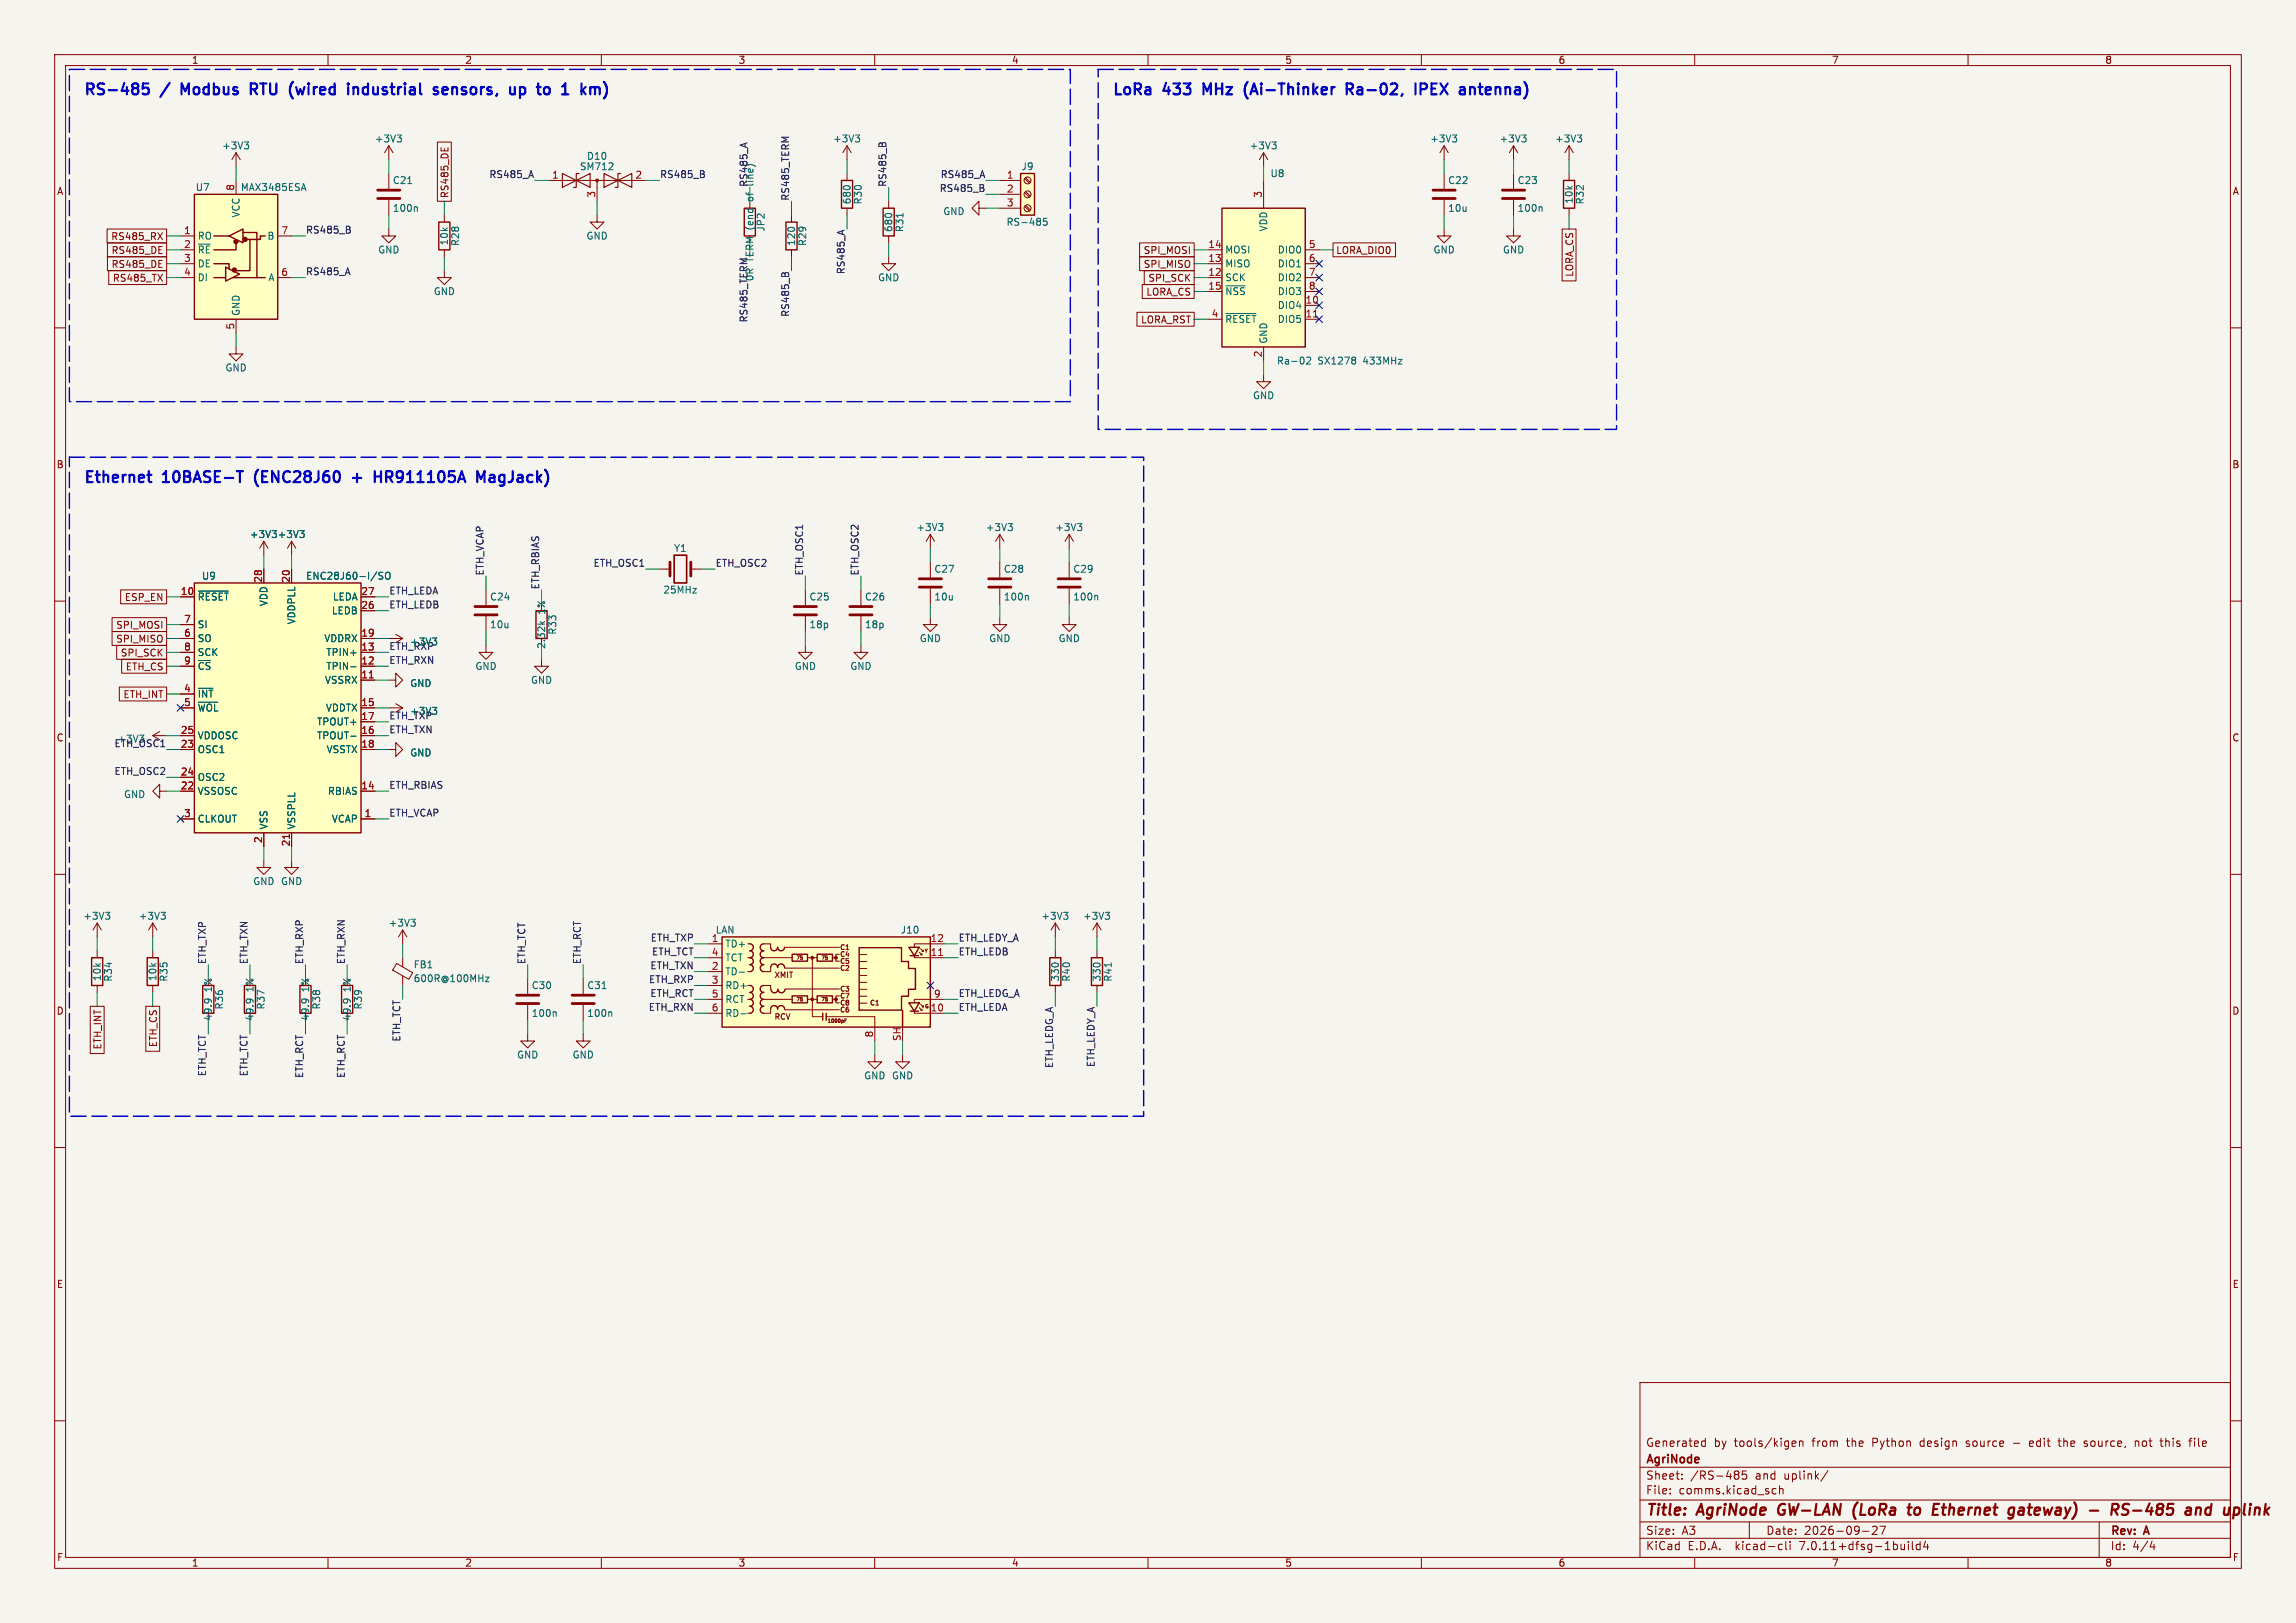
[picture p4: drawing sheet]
<svg xmlns="http://www.w3.org/2000/svg" width="420mm" height="297mm" viewBox="0 0 420 297" stroke-linecap="round" stroke-linejoin="round" font-family="sans-serif">
<defs><g id="words">
<g font-size="2.8" fill="#0000c2">
<text x="15.2" y="17.5">RS-485</text>
<text x="29.7" y="17.5">/</text>
<text x="34.1" y="17.5">Modbus</text>
<text x="47.5" y="17.5">RTU</text>
<text x="55.5" y="17.5">(wired</text>
<text x="67" y="17.5">industrial</text>
<text x="83.5" y="17.5">sensors,</text>
<text x="98.2" y="17.5">up</text>
<text x="104.1" y="17.5">to</text>
<text x="109.4" y="17.5">1</text>
<text x="203.4" y="17.5">LoRa</text>
<text x="213" y="17.5">433</text>
<text x="221" y="17.5">MHz</text>
<text x="229.3" y="17.5">(Ai-Thinker</text>
<text x="248.8" y="17.5">Ra-02,</text>
<text x="262.2" y="17.5">IPEX</text>
<text x="271.2" y="17.5">antenna)</text>
<text x="15.2" y="88.5">Ethernet</text>
<text x="29.9" y="88.5">10BASE-T</text>
<text x="47.5" y="88.5">(ENC28J60</text>
<text x="66.2" y="88.5">+</text>
<text x="71" y="88.5">HR911105A</text>
<text x="90.6" y="88.5">MagJack)</text>
</g>
<g font-size="2.8" fill="#840000">
<text x="301" y="277.9">Title:</text>
<text x="310.6" y="277.9">AgriNode</text>
<text x="326.1" y="277.9">GW-LAN</text>
<text x="340.6" y="277.9">(LoRa</text>
<text x="351.5" y="277.9">to</text>
<text x="356.8" y="277.9">Ethernet</text>
<text x="371.5" y="277.9">gateway)</text>
<text x="387.1" y="277.9">-</text>
<text x="391.9" y="277.9">RS-485</text>
<text x="406.3" y="277.9">and</text>
</g>
<g font-size="2.1" fill="#840000">
<text x="301" y="268.2">AgriNode</text>
<text x="301" y="265">Generated</text>
<text x="313.5" y="265">by</text>
<text x="317.3" y="265">tools/kigen</text>
<text x="331.7" y="265">from</text>
<text x="338.1" y="265">the</text>
<text x="342.9" y="265">Python</text>
<text x="351.8" y="265">design</text>
<text x="360.4" y="265">source</text>
<text x="372.3" y="265">edit</text>
<text x="377.8" y="265">the</text>
<text x="382.6" y="265">source,</text>
<text x="392" y="265">not</text>
<text x="396.9" y="265">this</text>
<text x="402.3" y="265">file</text>
<text x="301" y="273.7">File:</text>
<text x="301" y="271">Sheet:</text>
<text x="307.1" y="273.7">comms.kicad_sch</text>
<text x="309.2" y="271">/RS-485</text>
<text x="321.2" y="271">and</text>
<text x="326.5" y="271">uplink/</text>
<text x="301" y="281.1">Size:</text>
<text x="307.6" y="281.1">A3</text>
<text x="323" y="281.1">Date:</text>
<text x="330" y="281.1">2026-09-27</text>
<text x="386" y="281.3">Rev:</text>
<text x="392.4" y="281.3">A</text>
<text x="301" y="283.9">KiCad</text>
<text x="308.7" y="283.9">E.D.A.</text>
<text x="317.6" y="283.9">kicad-cli</text>
<text x="329.5" y="283.9">7.0.11+dfsg-1build4</text>
<text x="386" y="283.9">Id:</text>
<text x="390.1" y="283.9">4/4</text>
</g>
<g font-size="1.8" fill="#840000">
<text x="35" y="11.9">1</text>
<text x="85" y="11.9">2</text>
<text x="135" y="11.9">3</text>
<text x="185" y="11.9">4</text>
<text x="235" y="11.9">5</text>
<text x="285" y="11.9">6</text>
<text x="335" y="11.9">7</text>
<text x="385" y="11.9">8</text>
<text x="10.3" y="35.9">A</text>
<text x="408.3" y="35.9">A</text>
<text x="82.2" y="36.4" transform="rotate(-90 82.2 36.4)">RS485_DE</text>
<text x="20.2" y="44.1">RS485_RX</text>
<text x="20.3" y="46.7">RS485_DE</text>
<text x="209.1" y="46.7">SPI_MOSI</text>
<text x="244.3" y="46.7">LORA_DIO0</text>
<text x="20.3" y="49.2">RS485_DE</text>
<text x="20.5" y="51.8">RS485_TX</text>
<text x="209.1" y="49.2">SPI_MISO</text>
<text x="210" y="51.8">SPI_SCK</text>
<text x="288" y="50.8" transform="rotate(-90 288 50.8)">LORA_CS</text>
<text x="208.6" y="59.4">LORA_RST</text>
<text x="209.6" y="54.3">LORA_CS</text>
<text x="10.3" y="85.9">B</text>
<text x="408.2" y="85.9">B</text>
<text x="22.7" y="110.2">ESP_EN</text>
<text x="21.2" y="115.3">SPI_MOSI</text>
<text x="21.2" y="117.8">SPI_MISO</text>
<text x="22" y="120.3">SPI_SCK</text>
<text x="22.9" y="122.9">ETH_CS</text>
<text x="22.5" y="128">ETH_INT</text>
<text x="10.3" y="135.9">C</text>
<text x="408.2" y="135.9">C</text>
<text x="10.3" y="185.9">D</text>
<text x="408.2" y="185.9">D</text>
<text x="28.9" y="191.7" transform="rotate(-90 28.9 191.7)">ETH_CS</text>
<text x="18.7" y="192.1" transform="rotate(-90 18.7 192.1)">ETH_INT</text>
<text x="10.3" y="235.9">E</text>
<text x="408.3" y="235.9">E</text>
<text x="10.3" y="285.9">F</text>
<text x="35" y="286.9">1</text>
<text x="85" y="286.9">2</text>
<text x="135" y="286.9">3</text>
<text x="185" y="286.9">4</text>
<text x="235" y="286.9">5</text>
<text x="285" y="286.9">6</text>
<text x="335" y="286.9">7</text>
<text x="385" y="286.9">8</text>
<text x="408.3" y="285.9">F</text>
</g>
<g font-size="1.8" fill="#006464">
<text x="40.5" y="27.5">+3V3</text>
<text x="68.5" y="26.3">+3V3</text>
<text x="107.3" y="29.4">D10</text>
<text x="152.3" y="26.3">+3V3</text>
<text x="228.5" y="27.5">+3V3</text>
<text x="261.5" y="26.3">+3V3</text>
<text x="274.2" y="26.3">+3V3</text>
<text x="284.4" y="26.3">+3V3</text>
<text x="35.7" y="35.2">U7</text>
<text x="44" y="35.2">MAX3485ESA</text>
<text x="71.8" y="33.9">C21</text>
<text x="106" y="31.3">SM712</text>
<text x="186.8" y="31.3">J9</text>
<text x="232.3" y="32.6">U8</text>
<text x="264.8" y="33.9">C22</text>
<text x="277.5" y="33.9">C23</text>
<text x="44" y="39.9" transform="rotate(-90 44 39.9)">VCC</text>
<text x="71.8" y="39">100n</text>
<text x="138" y="41.9" transform="rotate(-90 138 41.9)">(end</text>
<text x="138" y="36.5" transform="rotate(-90 138 36.5)">of</text>
<text x="155.8" y="37.5" transform="rotate(-90 155.8 37.5)">680</text>
<text x="157.8" y="37.5" transform="rotate(-90 157.8 37.5)">R30</text>
<text x="172.4" y="39.6">GND</text>
<text x="184" y="41.5">RS-485</text>
<text x="264.8" y="39">10u</text>
<text x="277.5" y="39">100n</text>
<text x="287.9" y="37.4" transform="rotate(-90 287.9 37.4)">10k</text>
<text x="289.9" y="37.5" transform="rotate(-90 289.9 37.5)">R32</text>
<text x="36.1" y="44">RO</text>
<text x="36.1" y="46.6">~{RE}</text>
<text x="48.8" y="44">B</text>
<text x="69.1" y="46.6">GND</text>
<text x="82.1" y="45" transform="rotate(-90 82.1 45)">10k</text>
<text x="84.2" y="45.1" transform="rotate(-90 84.2 45.1)">R28</text>
<text x="107.2" y="44">GND</text>
<text x="140.1" y="42.5" transform="rotate(-90 140.1 42.5)">JP2</text>
<text x="145.6" y="45.1" transform="rotate(-90 145.6 45.1)">120</text>
<text x="147.7" y="45.1" transform="rotate(-90 147.7 45.1)">R29</text>
<text x="163.4" y="42.6" transform="rotate(-90 163.4 42.6)">680</text>
<text x="165.5" y="42.6" transform="rotate(-90 165.5 42.6)">R31</text>
<text x="224" y="46.6">MOSI</text>
<text x="232" y="42.4" transform="rotate(-90 232 42.4)">VDD</text>
<text x="233.6" y="46.6">DIO0</text>
<text x="262.1" y="46.6">GND</text>
<text x="274.8" y="46.6">GND</text>
<text x="36.1" y="49.1">DE</text>
<text x="36.1" y="51.7">DI</text>
<text x="49" y="51.7">A</text>
<text x="160.5" y="51.7">GND</text>
<text x="224" y="51.7">SCK</text>
<text x="224" y="49.1">MISO</text>
<text x="233.6" y="49.1">DIO1</text>
<text x="233.6" y="51.7">DIO2</text>
<text x="44" y="57.9" transform="rotate(-90 44 57.9)">GND</text>
<text x="79.2" y="54.2">GND</text>
<text x="224" y="54.2">~{NSS}</text>
<text x="224" y="59.3">~{RESET}</text>
<text x="233.6" y="56.7">DIO4</text>
<text x="233.6" y="59.3">DIO5</text>
<text x="233.6" y="54.2">DIO3</text>
<text x="232" y="63" transform="rotate(-90 232 63)">GND</text>
<text x="41.1" y="68.2">GND</text>
<text x="233.5" y="66.9">Ra-02</text>
<text x="241.1" y="66.9">SX1278</text>
<text x="249.5" y="66.9">433MHz</text>
<text x="229.1" y="73.3">GND</text>
<text x="45.6" y="98.7">+3V3 +3V3</text>
<text x="123.2" y="101.2">Y1</text>
<text x="167.5" y="97.4">+3V3</text>
<text x="180.2" y="97.4">+3V3</text>
<text x="192.9" y="97.4">+3V3</text>
<text x="36.8" y="106.3">U9</text>
<text x="55.9" y="106.3">ENC28J60-I/SO</text>
<text x="170.8" y="105">C27</text>
<text x="183.5" y="105">C28</text>
<text x="196.2" y="105">C29</text>
<text x="36.1" y="110.1">~{RESET}</text>
<text x="49.1" y="111" transform="rotate(-90 49.1 111)">VDD</text>
<text x="60.6" y="112.6">LEDB</text>
<text x="60.8" y="110.1">LEDA</text>
<text x="89.5" y="110.1">C24</text>
<text x="99.9" y="112.4" transform="rotate(-90 99.9 112.4)">1%</text>
<text x="121.2" y="108.8">25MHz</text>
<text x="148" y="110.1">C25</text>
<text x="158.1" y="110.1">C26</text>
<text x="170.8" y="110.1">10u</text>
<text x="183.5" y="110.1">100n</text>
<text x="196.2" y="110.1">100n</text>
<text x="36.1" y="117.7">SO</text>
<text x="36.1" y="115.2">SI</text>
<text x="54.2" y="114.3" transform="rotate(-90 54.2 114.3)">VDDPLL</text>
<text x="59.2" y="117.7">VDDRX</text>
<text x="71.1" y="119">ETH_RXP</text>
<text x="74.9" y="118.3">+3V3</text>
<text x="89.5" y="115.2">10u</text>
<text x="99.9" y="118.8" transform="rotate(-90 99.9 118.8)">2.32k</text>
<text x="102" y="116.2" transform="rotate(-90 102 116.2)">R33</text>
<text x="148" y="115.2">18p</text>
<text x="158.1" y="115.2">18p</text>
<text x="168.1" y="117.7">GND</text>
<text x="180.8" y="117.7">GND</text>
<text x="193.5" y="117.7">GND</text>
<text x="36.1" y="120.2">SCK</text>
<text x="36.1" y="122.8">~{CS}</text>
<text x="59.3" y="125.3">VSSRX</text>
<text x="59.6" y="122.8">TPIN-</text>
<text x="59.6" y="120.2">TPIN+</text>
<text x="74.9" y="125.9">GND</text>
<text x="86.9" y="122.8">GND</text>
<text x="97" y="125.3">GND</text>
<text x="145.3" y="122.8">GND</text>
<text x="155.4" y="122.8">GND</text>
<text x="36.1" y="127.9">~{INT}</text>
<text x="36.1" y="130.4">~{WOL}</text>
<text x="59.5" y="130.4">VDDTX</text>
<text x="74.9" y="131">+3V3</text>
<text x="36.1" y="135.5">VDDOSC</text>
<text x="57.9" y="135.5">TPOUT-</text>
<text x="57.9" y="132.9">TPOUT+</text>
<text x="36.1" y="138">OSC1</text>
<text x="36.1" y="143.1">OSC2</text>
<text x="59.6" y="138">VSSTX</text>
<text x="74.9" y="138.6">GND</text>
<text x="22.6" y="146.2">GND</text>
<text x="36.1" y="145.6">VSSOSC</text>
<text x="59.9" y="145.6">RBIAS</text>
<text x="36.1" y="150.7">CLKOUT</text>
<text x="49.1" y="151.9" transform="rotate(-90 49.1 151.9)">VSS</text>
<text x="54.2" y="151.9" transform="rotate(-90 54.2 151.9)">VSSPLL</text>
<text x="60.6" y="150.7">VCAP</text>
<text x="46.2" y="162.2">GND GND</text>
<text x="15.1" y="168.5">+3V3</text>
<text x="25.3" y="168.5">+3V3</text>
<text x="71" y="169.8">+3V3</text>
<text x="130.8" y="171">LAN</text>
<text x="132.6" y="173.6">TD+</text>
<text x="164.7" y="171">J10</text>
<text x="190.4" y="168.5">+3V3</text>
<text x="198" y="168.5">+3V3</text>
<text x="18.6" y="179.6" transform="rotate(-90 18.6 179.6)">10k</text>
<text x="20.7" y="179.7" transform="rotate(-90 20.7 179.7)">R34</text>
<text x="28.8" y="179.6" transform="rotate(-90 28.8 179.6)">10k</text>
<text x="30.8" y="179.7" transform="rotate(-90 30.8 179.7)">R35</text>
<text x="75.6" y="177.4">FB1</text>
<text x="75.6" y="179.9">600R@100MHz</text>
<text x="132.6" y="178.7">TD-</text>
<text x="132.6" y="176.1">TCT</text>
<text x="193.9" y="179.7" transform="rotate(-90 193.9 179.7)">330</text>
<text x="195.9" y="179.7" transform="rotate(-90 195.9 179.7)">R40</text>
<text x="201.5" y="179.7" transform="rotate(-90 201.5 179.7)">330</text>
<text x="203.6" y="179.7" transform="rotate(-90 203.6 179.7)">R41</text>
<text x="39" y="181.5" transform="rotate(-90 39 181.5)">1%</text>
<text x="41" y="184.8" transform="rotate(-90 41 184.8)">R36</text>
<text x="46.6" y="181.5" transform="rotate(-90 46.6 181.5)">1%</text>
<text x="48.6" y="184.8" transform="rotate(-90 48.6 184.8)">R37</text>
<text x="56.7" y="181.5" transform="rotate(-90 56.7 181.5)">1%</text>
<text x="58.8" y="184.8" transform="rotate(-90 58.8 184.8)">R38</text>
<text x="64.4" y="181.5" transform="rotate(-90 64.4 181.5)">1%</text>
<text x="66.4" y="184.8" transform="rotate(-90 66.4 184.8)">R39</text>
<text x="97.2" y="181.2">C30</text>
<text x="107.3" y="181.2">C31</text>
<text x="132.6" y="181.2">RD+</text>
<text x="132.6" y="183.7">RCT</text>
<text x="39" y="186.9" transform="rotate(-90 39 186.9)">49.9</text>
<text x="46.6" y="186.9" transform="rotate(-90 46.6 186.9)">49.9</text>
<text x="56.7" y="186.9" transform="rotate(-90 56.7 186.9)">49.9</text>
<text x="64.4" y="186.9" transform="rotate(-90 64.4 186.9)">49.9</text>
<text x="97.2" y="186.3">100n</text>
<text x="107.3" y="186.3">100n</text>
<text x="132.6" y="186.3">RD-</text>
<text x="94.5" y="193.9">GND</text>
<text x="104.6" y="193.9">GND</text>
<text x="158" y="197.7">GND GND</text>
</g>
<g font-size="1.8" fill="#a90000">
<text x="42.9" y="35" transform="rotate(-90 42.9 35)">8</text>
<text x="100.9" y="32.8">1</text>
<text x="116.1" y="32.8">2</text>
<text x="184.1" y="32.8">1</text>
<text x="184.1" y="35.3">2</text>
<text x="109" y="36.3" transform="rotate(-90 109 36.3)">3</text>
<text x="184.1" y="37.8">3</text>
<text x="230.9" y="36.3" transform="rotate(-90 230.9 36.3)">3</text>
<text x="33.6" y="42.9">1</text>
<text x="33.6" y="45.5">2</text>
<text x="51.4" y="42.9">7</text>
<text x="220.9" y="45.5">14</text>
<text x="239.3" y="45.5">5</text>
<text x="33.6" y="48">3</text>
<text x="33.6" y="50.5">4</text>
<text x="51.4" y="50.5">6</text>
<text x="220.9" y="50.5">12</text>
<text x="220.9" y="48">13</text>
<text x="220.9" y="53.1">15</text>
<text x="239.3" y="48">6</text>
<text x="239.3" y="50.5">7</text>
<text x="239.3" y="53.1">8</text>
<text x="221.5" y="58.2">4</text>
<text x="238.7" y="55.6">10</text>
<text x="238.7" y="58.2">11</text>
<text x="42.9" y="60.4" transform="rotate(-90 42.9 60.4)">5</text>
<text x="230.9" y="65.5" transform="rotate(-90 230.9 65.5)">2</text>
<text x="48" y="106.7" transform="rotate(-90 48 106.7)">28</text>
<text x="53.1" y="106.7" transform="rotate(-90 53.1 106.7)">20</text>
<text x="33" y="109">10</text>
<text x="66" y="111.5">26</text>
<text x="66" y="109">27</text>
<text x="33.6" y="116.6">6</text>
<text x="33.6" y="114">7</text>
<text x="33.6" y="119.1">8</text>
<text x="66" y="119.1">13</text>
<text x="66" y="116.6">19</text>
<text x="33.6" y="121.7">9</text>
<text x="66" y="124.2">11</text>
<text x="66" y="121.7">12</text>
<text x="33.6" y="126.7">4</text>
<text x="33.6" y="129.3">5</text>
<text x="66" y="129.3">15</text>
<text x="66" y="131.8">17</text>
<text x="33" y="136.9">23</text>
<text x="33" y="134.4">25</text>
<text x="66" y="134.4">16</text>
<text x="66" y="136.9">18</text>
<text x="33" y="142">24</text>
<text x="33" y="144.5">22</text>
<text x="33.6" y="149.6">3</text>
<text x="66" y="144.5">14</text>
<text x="66.6" y="149.6">1</text>
<text x="48" y="154.4" transform="rotate(-90 48 154.4)">2</text>
<text x="53.1" y="155" transform="rotate(-90 53.1 155)">21</text>
<text x="130.1" y="172.5">1</text>
<text x="170.1" y="172.5">12</text>
<text x="130.1" y="177.5">2</text>
<text x="130.1" y="175">4</text>
<text x="170.1" y="175">11</text>
<text x="130.1" y="180.1">3</text>
<text x="130.1" y="182.6">5</text>
<text x="130.1" y="185.2">6</text>
<text x="170.1" y="185.2">10</text>
<text x="170.7" y="182.6">9</text>
<text x="159.8" y="189.9" transform="rotate(-90 159.8 189.9)">8</text>
<text x="164.8" y="190.6" transform="rotate(-90 164.8 190.6)">SH</text>
</g>
<g font-size="1.8" fill="#0f0f0f">
<text x="89.4" y="32.7">RS485_A</text>
<text x="120.6" y="32.7">RS485_B</text>
<text x="136.8" y="34.3" transform="rotate(-90 136.8 34.3)">RS485_A</text>
<text x="138" y="33.5" transform="rotate(-90 138 33.5)">line)</text>
<text x="162.2" y="34.3" transform="rotate(-90 162.2 34.3)">RS485_B</text>
<text x="171.8" y="35.2">RS485_B</text>
<text x="172" y="32.7">RS485_A</text>
<text x="144.4" y="36.8" transform="rotate(-90 144.4 36.8)">RS485_TERM</text>
<text x="55.9" y="42.8">RS485_B</text>
<text x="55.9" y="50.5">RS485_A</text>
<text x="138" y="51.6" transform="rotate(-90 138 51.6)">0R</text>
<text x="154.6" y="50.3" transform="rotate(-90 154.6 50.3)">RS485_A</text>
<text x="136.8" y="59.1" transform="rotate(-90 136.8 59.1)">RS485_TERM</text>
<text x="144.4" y="58.1" transform="rotate(-90 144.4 58.1)">RS485_B</text>
<text x="88.6" y="105.4" transform="rotate(-90 88.6 105.4)">ETH_VCAP</text>
<text x="98.7" y="107.9" transform="rotate(-90 98.7 107.9)">ETH_RBIAS</text>
<text x="108.5" y="103.8">ETH_OSC1</text>
<text x="130.8" y="103.8">ETH_OSC2</text>
<text x="147" y="105.4" transform="rotate(-90 147 105.4)">ETH_OSC1</text>
<text x="157.1" y="105.4" transform="rotate(-90 157.1 105.4)">ETH_OSC2</text>
<text x="71.1" y="108.9">ETH_LEDA</text>
<text x="71.1" y="111.4">ETH_LEDB</text>
<text x="71.1" y="121.6">ETH_RXN</text>
<text x="71.1" y="131.7">ETH_TXP</text>
<text x="20.8" y="136.8">ETH_OSC1</text>
<text x="21.4" y="136.1">+3V3</text>
<text x="71.1" y="134.3">ETH_TXN</text>
<text x="20.8" y="141.9">ETH_OSC2</text>
<text x="71.1" y="149.5">ETH_VCAP</text>
<text x="71.1" y="144.4">ETH_RBIAS</text>
<text x="118.9" y="172.4">ETH_TXP</text>
<text x="175.3" y="172.4">ETH_LEDY_A</text>
<text x="37.8" y="176.5" transform="rotate(-90 37.8 176.5)">ETH_TXP</text>
<text x="45.4" y="176.5" transform="rotate(-90 45.4 176.5)">ETH_TXN</text>
<text x="55.5" y="176.5" transform="rotate(-90 55.5 176.5)">ETH_RXP</text>
<text x="63.2" y="176.5" transform="rotate(-90 63.2 176.5)">ETH_RXN</text>
<text x="96.2" y="176.5" transform="rotate(-90 96.2 176.5)">ETH_TCT</text>
<text x="106.3" y="176.5" transform="rotate(-90 106.3 176.5)">ETH_RCT</text>
<text x="118.6" y="180">ETH_RXP</text>
<text x="118.9" y="177.5">ETH_TXN</text>
<text x="119.2" y="174.9">ETH_TCT</text>
<text x="175.3" y="174.9">ETH_LEDB</text>
<text x="118.6" y="185.1">ETH_RXN</text>
<text x="118.9" y="182.5">ETH_RCT</text>
<text x="175.3" y="182.5">ETH_LEDG_A</text>
<text x="175.3" y="185.1">ETH_LEDA</text>
<text x="73.3" y="190.7" transform="rotate(-90 73.3 190.7)">ETH_TCT</text>
<text x="37.8" y="197.1" transform="rotate(-90 37.8 197.1)">ETH_TCT</text>
<text x="45.4" y="197.1" transform="rotate(-90 45.4 197.1)">ETH_TCT</text>
<text x="55.5" y="197.4" transform="rotate(-90 55.5 197.4)">ETH_RCT</text>
<text x="63.2" y="197.4" transform="rotate(-90 63.2 197.4)">ETH_RCT</text>
<text x="192.7" y="195.5" transform="rotate(-90 192.7 195.5)">ETH_LEDG_A</text>
<text x="200.3" y="195.4" transform="rotate(-90 200.3 195.4)">ETH_LEDY_A</text>
</g>
<text font-size="1.8" fill="#009600" x="138" y="47.9" transform="rotate(-90 138 47.9)">TERM</text>
<g font-size="1.4" fill="#840000">
<text x="141.6" y="179.1">XMIT</text>
<text x="141.6" y="186.8">RCV</text>
</g>
<g font-size="1.2" fill="#840000">
<text x="153.6" y="174">C1</text>
<text x="153.6" y="177.8">C2</text>
<text x="153.6" y="175.2">C4</text>
<text x="153.6" y="176.5">C5</text>
<text x="153.6" y="181.6">C3</text>
<text x="153.6" y="185.4">C6</text>
<text x="153.6" y="182.9">C7</text>
<text x="153.6" y="184.1">C8</text>
<text x="159.1" y="184.1">C1</text>
</g>
<g font-size=".9" fill="#840000">
<text x="145.6" y="175.7">75</text>
<text x="150.2" y="175.7">75</text>
<text x="169.1" y="174.4">Y</text>
<text x="145.6" y="183.3">75</text>
<text x="150.2" y="183.3">75</text>
<text x="169.2" y="184.6">G</text>
<text x="151.3" y="187.3">1000pF</text>
</g>
</g></defs>
<path d="M0 0h420v297h-420z" fill="#f5f4ef" stroke="#f5f4ef" stroke-width=".18"/>
<g fill="none" stroke="#840000" stroke-width=".18">
<path d="M10 10h400v277h-400zM12 12h396v273h-396zM60 10v2M110 10v2M160 10v2M210 10v2M260 10v2M310 10v2M360 10v2M43.2 27.9v2.6M43.2 33v2.6M43.2 27.9l-.8 1.3"/>
<path d="M43.2 27.9l.7 1.3M71.1 26.7v2.5M71.1 31.8v2.7M71.1 36.6v2.8M71.1 26.7l-.7 1.2M71.1 26.7l.8 1.2M80 26h2.6v10.8h-2.6zM80.7 27v.6M81.3 39.4v1.2M82 27v.6M100.3 33h17.8M109.2 39.4v1.2h1.3l-1.3 1.3-1.3-1.3h1.3"/>
<path d="M109.2 33v3.8M137.2 36.8v1.3M144.8 39.4v1.2M154.9 26.7l-.7 1.2M154.9 26.7v2.5M154.9 31.8v1.2M154.9 38.1v1.3M154.9 26.7l.8 1.2M162.6 36.8v1.3M179.1 38.1v-1.3l-1.3 1.3 1.3 1.3v-1.3h1.2M182.9 33h3.8M182.9 35.6h3.8"/>
<path d="M182.9 38.1h3.8M187.4 37.8l.9 .8M187.4 35.2l.9 .9M187.4 32.7l.9 .8M187.6 37.6l.9 .8M187.6 35.1l.9 .8M187.6 32.5l.9 .9M231.1 27.9l-.7 1.3M231.1 27.9v2.6M231.1 33v5.1M231.1 27.9l.8 1.3M264.2 26.7l-.8 1.2"/>
<path d="M264.2 26.7v2.5M264.2 31.8v2.7M264.2 36.6v2.8M264.2 26.7l.7 1.2M276.9 26.7v2.5M276.9 31.8v2.7M276.9 36.6v2.8M276.9 26.7l-.8 1.2M276.9 26.7l.7 1.2M287 26.7v2.5M287 31.8v1.2M287 38.1v1.3"/>
<path d="M287 26.7l-.7 1.2M287 26.7l.8 1.2M10 60h2M19.6 41.9h10.9v2.6h-10.9zM19.7 47h10.8v2.5h-10.8zM19.7 44.4h10.8v2.6h-10.8zM19.9 49.5h10.6v2.6h-10.6zM28.9 42.6l.8 1.3M29.1 48.9h.6M29.1 47.7h.6M29.1 46.4h.6M29.1 45.1h.6"/>
<path d="M29.7 42.6l-.8 1.3M33 43.2h2.6M33 45.7h2.6M33 48.3h2.6M33 50.8h2.6M43.2 58.4v2.6M44.4 42.5h.1M50.8 43.2h2.5M50.8 50.8h2.5M71.1 41.9v1.3h1.3l-1.3 1.3-1.3-1.3h1.3M81.3 49.5v1.3h1.2l-1.2 1.3-1.3-1.3h1.3M81.3 45.7v1.3"/>
<path d="M144.8 45.7v1.3M162.6 47v1.3h1.2l-1.2 1.2-1.3-1.2h1.3M162.6 43.2v1.3M208 57.1h10.4v2.6h-10.4zM208.5 47h9.9v2.5h-9.9zM208.5 44.4h9.9v2.6h-9.9zM208.9 52.1h9.5v2.5h-9.5zM209.3 49.5h9.1v2.6h-9.1zM221 45.7h2.5M221 48.3h2.5M221 50.8h2.5M221 58.4h2.5"/>
<path d="M221 53.3h2.5M238.8 45.7h2.5M238.8 48.3h2.5M238.8 50.8h2.5M238.8 55.9h2.5M238.8 58.4h2.5M238.8 53.3h2.5M243.8 44.4h11.5v2.6h-11.5zM264.2 41.9v1.3h1.2l-1.2 1.3-1.3-1.3h1.3M276.9 41.9v1.3h1.2l-1.2 1.3-1.3-1.3h1.3M285.7 41.9h2.6v9.5h-2.6zM408 60h2"/>
<path d="M43.2 63.5v1.3h1.2l-1.2 1.2-1.3-1.2h1.3M231.1 68.6v1.3h1.3l-1.3 1.2-1.2-1.2h1.2M231.1 63.5v2.5M48.3 99.1v2.5M48.3 99.1l-.8 1.2M48.3 99.1l.7 1.2M53.3 99.1v2.5M53.3 99.1l-.7 1.2M53.3 99.1l.8 1.2M170.2 97.8v2.5M170.2 97.8l-.8 1.3M170.2 97.8l.7 1.3"/>
<path d="M182.9 97.8l-.8 1.3M182.9 97.8v2.5M182.9 97.8l.7 1.3M195.6 97.8v2.5M195.6 97.8l-.8 1.3M195.6 97.8l.7 1.3M10 110h2M20.5 113h10v2.6h-10zM20.5 115.6h10v2.5h-10zM21.3 118.1h9.2v2.6h-9.2zM22.1 107.9h8.4v2.6h-8.4zM33 109.2h2.6"/>
<path d="M33 119.4h2.6M33 116.8h2.6M33 114.3h2.6M48.3 104.1v2.6M53.3 104.1v2.6M66 109.2h2.6M66 119.4h2.6M66 116.8h2.6M66 111.8h2.6M71.1 116.8h2.6M72.4 116.1l1.3 .7M73.7 116.8l-1.3 .8"/>
<path d="M88.9 118.1v1.3h1.3l-1.3 1.3-1.3-1.3h1.3M88.9 108v2.7M88.9 112.8v2.8M120.6 104.1h2M126.4 104.1h1.9M147.3 118.1v1.3h1.3l-1.3 1.3-1.3-1.3h1.3M147.3 108v2.7M147.3 112.8v2.8M157.5 118.1v1.3h1.2l-1.2 1.3-1.3-1.3h1.3M157.5 108v2.7M157.5 112.8v2.8M170.2 113v1.3h1.2l-1.2 1.3-1.3-1.3h1.3"/>
<path d="M170.2 102.9v2.8M170.2 107.7v2.8M182.9 113v1.3h1.2l-1.2 1.3-1.3-1.3h1.3M182.9 102.9v2.8M182.9 107.7v2.8M195.6 113v1.3h1.2l-1.2 1.3-1.3-1.3h1.3M195.6 102.9v2.8M195.6 107.7v2.8M408 110h2M21.8 125.7h8.7v2.6h-8.7zM22.3 120.6h8.2v2.6h-8.2zM27.9 134.6h2.6"/>
<path d="M27.9 134.6l1.3 .8M29.2 133.9l-1.3 .7M33 121.9h2.6M33 129.5h2.6M33 134.6h2.6M33 137.2h2.6M33 127h2.6M66 124.5h2.6M66 121.9h2.6M66 129.5h2.6M66 134.6h2.6M66 132.1h2.6"/>
<path d="M66 137.2h2.6M71.1 137.2h1.3v-1.3l1.3 1.3-1.3 1.2v-1.2M71.1 124.5h1.3v-1.3l1.3 1.3-1.3 1.2v-1.2M71.1 129.5h2.6M72.4 128.8l1.3 .7M73.7 129.5l-1.3 .8M99.1 120.7v1.2h1.2l-1.2 1.3-1.3-1.3h1.3M10 160h2M29.2 144.8v-1.3l-1.3 1.3 1.3 1.3v-1.3h1.3M33 149.9h2.6M33 144.8h2.6M33 142.2h2.6"/>
<path d="M48.3 157.5v1.3h1.2l-1.2 1.2-1.3-1.2h1.3M48.3 152.4v2.5M53.3 157.5v1.3h1.3l-1.3 1.2-1.2-1.2h1.2M53.3 152.4v2.5M66 149.9h2.6M66 144.8h2.6M408 160h2M17.8 168.9v2.6M17.8 174v1.3M17.8 168.9l-.8 1.3M17.8 168.9l.7 1.3M27.9 168.9v2.6"/>
<path d="M27.9 174v1.3M27.9 168.9l-.7 1.3M27.9 168.9l.8 1.3M72.5 176.3l3 1.7-.7 1.2-3-1.7zM73.7 170.2l-.8 1.3M73.7 170.2v2.5M73.7 175.3v1.6M73.7 178.6v1.7M73.7 170.2l.7 1.3M96.5 179.1v2.8M106.7 179.1v2.8M129.5 175.3h2.6"/>
<path d="M129.5 177.8h2.6M129.5 172.7h2.6M136.8 175.3h.4M136.8 177.8h.4M136.8 172.7h.4M139.7 172.7h1.3v.7M139.7 175.3h5.2M141 177.2v.6h-1.3M143.5 177.2h10M143.5 173.4h10M147.7 175.3h1.8M148.6 175.3v10.8h1.9"/>
<path d="M152.4 175.3h.5M153.5 174.6h-.6v1.3h.6M157.3 179.8h1.3M157.3 178.5h1.3M157.3 177.2h1.3M157.3 176h1.3M157.3 174.7h1.3M167.3 174.8v.5h5.4M168.1 174.2l.6 .6h-.3M168.4 173.6l.5 .5h-.2M168.7 174.5v.3M172.7 172.7h-5.4v.7"/>
<path d="M193 168.9l-.7 1.3M193 168.9v2.6M193 174v1.3M193 168.9l.8 1.3M200.7 168.9v2.6M200.7 174v1.3M200.7 168.9l-.8 1.3M200.7 168.9l.7 1.3M16.5 184.2h2.6v8.6h-2.6zM17.8 180.3v1.3M26.7 184.2h2.5v8.2h-2.5zM27.9 180.3v1.3"/>
<path d="M96.5 189.2v1.3h1.3l-1.3 1.3-1.3-1.3h1.3M96.5 183.9v2.8M106.7 189.2v1.3h1.2l-1.2 1.3-1.3-1.3h1.3M106.7 183.9v2.8M129.5 182.9h2.6M129.5 185.4h2.6M129.5 180.3h2.6M136.8 182.9h.4M136.8 185.4h.4M136.8 180.3h.4M139.7 180.3h1.3v.7M139.7 182.9h5.1"/>
<path d="M141 184.8v.6h-1.3M143.5 184.8h10M143.6 181h9.9M147.7 182.9h1.8M151.1 186.1h8.9v4.4M152.4 182.9h.5M153.5 182.2h-.6v1.3h.6M154.5 186.8h.2M154.5 186.5h.3M157.3 182.3h1.3M157.3 181h1.3M157.3 183.6h1.3"/>
<path d="M160 193v1.3h1.3l-1.3 1.3-1.3-1.3h1.3M165.1 193v1.3h1.3l-1.3 1.3-1.3-1.3h1.3M167.3 184.9v.5h5.4M168.1 184.4l.6 .5h-.3M168.4 183.8l.5 .5h-.2M168.7 184.7v.2M172.7 182.9h-5.4v.6M193 180.3v1.3M200.7 180.3v1.3M10 210h2M408 210h2M10 260h2"/>
<path d="M300 253h108v32h-108zM408 260h2M300 278.5h108M300 274.5h108M300 268.5h108M305.5 273.2v.2M305.5 272.5v.1M307.7 270.5v.2M307.7 269.8v.1M311.4 264.6h.5M311.4 263.8h.5M311.9 263.2v1.5"/>
<path d="M317.5 269.2l.4 .1 .2 .2-.3 .3M317.5 269.8h.3M317.8 269.8l.2 .2 .1 .4-.2 .2-.4 .1M319.4 269.2h-.7v.7l.2-.1h.5l.1 .2-.1 .5-.2 .2-.5-.2M320 278.5v3M324.2 273.2l.2 .2 .5-.1M324.9 272.5l-.5-.1-.2 .1M325.5 272.5l.2-.1 .4 .1 .1 .9M325.5 271.9v1.5M327.9 264.6h.5M327.9 263.8l.4-.1 .2 .3-.7 .2M329.2 263.8l.2-.1 .3 .1 .1 .9"/>
<path d="M329.2 263.7v1M334.4 269.1l-1.3 1.9M343.3 279.4v.5l-.9 .9h1M344.9 279.3l-.7 1.5M359.7 264.6l.1 .1M359.7 263.8v.3M368.3 264.1h1.1M371.7 263.7h-.3l-.2 .2 .1 .7 .4 .1M371.9 264l-.7 .2M376.4 263.7h.6M376.7 263.2v1.3l.3 .2M381.3 264.1l.5 .2 .1 .2-.2 .2-.5-.1"/>
<path d="M381.3 263.8h.5M384 278.5v6.5M390.6 263.8l.2-.1 .4 .1v.9M390.6 263.7v1M395.1 263.7h.6M395.5 264.7h.2M396.2 263.2v1.5M396.2 263.8h.1M400.4 263.7h.5M400.9 263.2l-.2 .1M401.4 263.2v.1M401.4 263.7v1"/>
<path d="M60 285v2M110 285v2M160 285v2M210 285v2M260 285v2M300 281.5h108M310 285v2M325.6 282.6l.4 .1M326 283.5l-.4 .1M326.7 282.1v1.3l.2 .2M327.4 282.1v.1M327.4 282.6v1"/>
<path d="M340.7 280.2h1.2M349.1 282.1v.1M349.1 282.6v1M349.8 282.1v1.3l.2 .2M351.2 282.7l-.4-.1-.3 .3v.4l.2 .2h.5M351.2 282.1v1.5M352.2 282l-.3 1.1h.9M352.6 282.6v1M360 285v2M393.7 282l-.4 1.1h.9M394 282.6v1"/>
<circle cx="188" cy="33" r=".63"/>
<circle cx="188" cy="35.6" r=".63"/>
<circle cx="188" cy="38.1" r=".63"/>
</g>
<g fill="none" stroke="#840000" stroke-width=".4">
<path d="M325.5 275.5a1.27 1.27 0 0 0 0 1.6M339.8 274.9a2.35 2.35 0 0 0-.4 3.1M348.9 275.9h.8M350.9 275.9a.62 .62 0 0 0-.7 .4v.7a.52 .52 0 0 0 .8 .1M355.2 275.9h.8M355.6 275.2l-.2 1.7v.2l.4 .1M369.3 277.1l.1 .1 .7-.1M369.4 276l.2-.1 .6 .1-.1 1.2M370.2 276.3l-.7 .1-.3 .3M387.4 276.1a.51 .51 0 0 0-.2-.9h-.8l-.2 2M389 276.3a.46 .46 0 0 1 .3 .4 .46 .46 0 0 1-.2 .4M389.5 275.3a.85 .85 0 0 0-1.1 .1l-.1 .4v.2"/>
<path d="M390.2 276.4h1.5M402.4 275.9l.2 .3-.1 1M404.4 276a.66 .66 0 0 0-.9 .3l-.1 .5 .1 .3 .2 .1 .6-.1M404.5 275.2l-.2 2M412.5 276.1a.49 .49 0 0 1 .9 .1l-.2 1M412.5 275.9l-.1 1.3M414.4 275.2l-.2 2M414.5 276.4l.5 .8M415.1 275.9l-.8 .7"/>
</g>
<g fill="none" stroke="#840000" stroke-width=".25">
<path d="M35.6 35.6h15.2v22.8h-15.2zM136.1 38.1h2.1v5.1h-2.1zM153.9 33h2.1v5.1h-2.1zM161.5 38.1h2.1v5.1h-2.1zM186.7 31.8h2.5v7.6h-2.5zM223.5 38.1h15.3v25.4h-15.3zM286 33h2v5.1h-2zM39.1 48.3h2.8v.6M39.1 50.8h2.2M39.1 43.2h2.8M41.3 48.9l2.5 1.3-2.5 1.2zM41.9 43.2l2.5-1.3v2.6z"/>
<path d="M41.9 48.9v.3M42.5 50.8h6M43.2 44.5v1.2h-4.1M44.4 42.5h2.6v8.3M45.7 43.8v5.7h-2.5M48.5 43.2h-.9v.6h-2.5M80.3 40.6h2v5.1h-2zM143.8 40.6h2v5.1h-2zM35.6 106.7h30.4v45.7h-30.4zM98 111.8h2.1v5h-2.1zM16.8 175.3h2v5h-2zM26.9 175.3h2.1v5h-2.1z"/>
<path d="M132.1 171.5h38.1v16.5h-38.1zM137.2 172.7a.64 .64 0 0 1 .6 .7 .64 .64 0 0 1-.6 .6 .64 .64 0 0 1 .6 .6 .64 .64 0 0 1-.6 .7 .64 .64 0 0 1 .6 .6 .64 .64 0 0 1-.6 .6 .64 .64 0 0 1 .6 .7 .64 .64 0 0 1-.6 .6M139.7 172.7a.64 .64 0 0 0-.6 .7 .64 .64 0 0 0 .6 .6 .64 .64 0 0 0-.6 .6 .64 .64 0 0 0 .6 .7 .64 .64 0 0 0-.6 .6 .64 .64 0 0 0 .6 .6 .64 .64 0 0 0-.6 .7 .64 .64 0 0 0 .6 .6M143.5 173.4a.64 .64 0 0 1-.6 .6 .64 .64 0 0 1-.7-.6 .64 .64 0 0 1-.6 .6 .64 .64 0 0 1-.6-.6M143.5 177a.64 .64 0 0 0-.6-.6 .64 .64 0 0 0-.7 .6 .64 .64 0 0 0-.6-.6 .64 .64 0 0 0-.6 .6M144.9 174.6h2.8v1.3h-2.8zM149.5 174.6h2.8v1.3h-2.8zM157.2 173.4h7.7v2.6h1.3v1.2h1.2v3.8h-1.2v1.3h-1.3v2.5h-7.7zM166.2 173.4h1.9l-.8 1.5zM166.5 174.9h1.5M192 175.3h2.1v5h-2.1zM199.6 175.3h2.1v5h-2.1z"/>
<path d="M37.1 180.3h2v5.1h-2zM44.7 180.3h2v5.1h-2zM54.9 180.3h2v5.1h-2zM62.5 180.3h2v5.1h-2zM137.2 180.3a.64 .64 0 0 1 .6 .7 .64 .64 0 0 1-.6 .6 .64 .64 0 0 1 .6 .6 .64 .64 0 0 1-.6 .7 .64 .64 0 0 1 .6 .6 .64 .64 0 0 1-.6 .7 .64 .64 0 0 1 .6 .6 .64 .64 0 0 1-.6 .6M139.7 180.3a.64 .64 0 0 0-.6 .7 .64 .64 0 0 0 .6 .6 .64 .64 0 0 0-.6 .6 .64 .64 0 0 0 .6 .7 .64 .64 0 0 0-.6 .6 .64 .64 0 0 0 .6 .7 .64 .64 0 0 0-.6 .6 .64 .64 0 0 0 .6 .6M143.5 184.7a.64 .64 0 0 0-.6-.7 .64 .64 0 0 0-.7 .7 .64 .64 0 0 0-.6-.7 .64 .64 0 0 0-.6 .7M143.6 181a.64 .64 0 0 1-.7 .7 .64 .64 0 0 1-.6-.7 .64 .64 0 0 1-.6 .7 .64 .64 0 0 1-.7-.7M144.9 182.2h2.8v1.3h-2.8zM149.5 182.2h2.8v1.3h-2.8zM150.5 185.4v1.3M151.1 185.4v1.3"/>
<path d="M165.1 184.9v3.1M166.2 183.5h1.9l-.8 1.5zM166.5 185h1.5"/>
</g>
<g fill="none" stroke="#006464" stroke-width=".18">
<path d="M44.7 26h.8l-.4 .5M45.2 26.5l.3 .2v.3l-.3 .2M55.5 33.6l.5 1.3M72.6 24.7h.8l-.4 .5M73.2 25.2l.2 .2v.3l-.2 .3M74.6 33.6h.7M76.2 37.8l.1 .2v.7M111.3 31.1h.8M112.1 29.9v.4M156.5 24.7h.7l-.4 .5M157 25.2l.2 .2v.3l-.2 .3M165.2 39v.8"/>
<path d="M191.5 39.9h-.6l-.1 .7 .2-.2 .4 .1 .2 .2-.1 .4-.2 .1-.5-.1M232.7 26h.7l-.4 .5M233.2 26.5l.2 .2v.3l-.2 .2M265.7 24.7h.8l-.5 .5M266.2 25.2l.3 .2v.3l-.3 .3M278.4 24.7h.8l-.5 .5M278.9 25.2l.3 .2v.3l-.3 .3M281.9 37.8l.2 .2v.7M288.5 24.7h.8l-.4 .5M289.1 25.2l.2 .2v.3l-.2 .3M224.3 52.3h3.5M224.3 57.4h5.4"/>
<path d="M239 65.5l.5-.2 .3 .4-.8 .9h.8M247.9 65.4l.1 .2-.1 .2M247.9 66l.1 .1-.1 .5M54.9 97.1h.7l-.4 .5M55.4 97.6l.2 .2v.3l-.2 .3M171.7 95.8h.8l-.4 .5M172.2 96.3l.3 .3v.3l-.3 .2M184.4 95.8h.8l-.4 .5M184.9 96.3l.3 .3v.3l-.3 .2M197.1 95.8h.8l-.4 .5M197.6 96.3l.3 .3v.3l-.3 .2M36.3 108.2h5.5"/>
<path d="M70 104.8l-.5-.1-.1 .1v.4l.5 .2 .1 .3-.2 .3-.5-.1M70.7 104.8l.1-.1a.43 .43 0 0 1 .6 .4v.5a.42 .42 0 0 1-.5 .4 .42 .42 0 0 1-.4-.4v-.5zM79.1 116.7h.8l-.4 .5M79.8 117.3l.1 .2-.1 .5M98.8 113.7l.5 .5M99.6 113.7l-.4 .4M187.9 109l.2 .1v.7M200.6 109l.2 .1v.7M25.5 134.5h.8l-.4 .5M36.3 126h2.6M36.3 128.5h3.6M64.2 122h.9"/>
<path d="M64.2 134.7h.9M79.1 129.4h.8l-.4 .5M79.6 129.9l.3 .3v.3l-.3 .2M19.3 166.9h.8l-.4 .5M19.8 167.4l.3 .3v.3l-.3 .2M29.5 166.9h.7l-.4 .5M30 167.4l.2 .3v.3l-.2 .2M75.2 168.2h.8l-.5 .5M75.7 168.7l.3 .2v.3l-.3 .3M88.8 178.8h.7l-.7 .8h.7M135.2 177.9h1M194.6 166.9h.7l-.4 .5"/>
<path d="M195.1 167.4l.2 .3v.3l-.2 .2M202.2 166.9h.8l-.5 .5M202.7 167.4l.3 .3v.3l-.3 .2M203.3 176.2v.7M37.5 182.9l.6-.1 .5 .2M38 182.8l.1 .1M45.1 182.9l.7-.1 .4 .2M45.6 182.8l.2 .1M55.3 182.9l.6-.1 .4 .2M55.7 182.8l.2 .1M62.9 182.9l.6-.1 .5 .2M63.4 182.8l.1 .1"/>
<path d="M101.6 185.2l.1 .1v.7M110.1 180.9h.8M111.7 185.2l.2 .1v.7M135.5 185.5h1"/>
</g>
<path d="M123.3 101.6h2.3v5.1h-2.3z" fill="none" stroke="#840000" stroke-width=".3"/>
<g fill="none" stroke="#840000" stroke-width=".51">
<path d="M69.1 36.3h4.1M69.1 34.8h4.1M262.1 36.3h4.1M262.1 34.8h4.1M274.8 36.3h4.1M274.8 34.8h4.1M86.9 112.5h4M86.9 111h4M122.6 102.9v2.5M126.4 102.9v2.5M145.3 112.5h4.1M145.3 111h4.1"/>
<path d="M155.4 112.5h4.1M155.4 111h4.1M168.1 107.4h4.1M168.1 105.9h4.1M180.8 107.4h4.1M180.8 105.9h4.1M193.5 107.4h4.1M193.5 105.9h4.1M94.5 183.6h4.1M94.5 182.1h4.1M104.6 183.6h4.1M104.6 182.1h4.1"/>
</g>
<g fill="#ffffc2" stroke="#ffffc2" stroke-width=".18">
<path d="M35.6 106.7h30.4v45.7h-30.4z"/>
<path d="M35.6 35.6h15.2v22.8h-15.2z"/>
<path d="M186.7 31.8h2.5v7.6h-2.5z"/>
<path d="M132.1 171.5h38.1v16.5h-38.1z"/>
<path d="M223.5 38.1h15.3v25.4h-15.3z"/>
</g>
<path d="M240.3 58h.7M67.6 124h.7M52.9 152.7v.7M171.7 174.8h.7" fill="none" stroke="#a90000" stroke-width=".18"/>
<g fill="#840000" stroke="#840000" stroke-width=".25">
<circle cx="42.9" cy="49.4" r=".36"/>
<circle cx="43.2" cy="44.2" r=".36"/>
<circle cx="44.8" cy="43.8" r=".36"/>
</g>
<g fill="#840000" stroke="#840000" stroke-width=".18">
<circle cx="148.6" cy="182.9" r=".25"/>
<circle cx="148.6" cy="175.3" r=".25"/>
<circle cx="152.9" cy="182.9" r=".25"/>
<circle cx="152.9" cy="175.3" r=".25"/>
<circle cx="109.2" cy="33" r=".25"/>
</g>
<path d="M102.9 31.8v2.5l5-2.5v2.5zM105.9 31.8h-.5v2.5h-.5M110.5 31.8l5.1 2.5v-2.5l-5.1 2.5zM113.5 31.8h-.5v2.5h-.5" fill="none" stroke="#840000" stroke-width=".2"/>
<path d="M128.7 31.9l.2 .2-.2 .3M128.7 31.4v.3M160.9 26.2h.4M161.4 26.2l.2-.1 .4 .1M179.9 34.4l.1 .2-.1 .4M179.9 33.9v.4M64 42.1l.1 .1-.1 .4M64 41.5v.4M143.1 50h.4M143.7 50l.1-.1 .4 .1" fill="none" stroke="#0f0f0f" stroke-width=".18"/>
<g fill="none" stroke="#0000c2" stroke-width=".4">
<path d="M27.1 15.3h-.9l-.1 .9 .3-.2 .6 .1 .2 .3-.1 .7-.3 .2h-.4l-.3-.2M33.9 16.7l-.7-1.4v2M46.4 16.3l.6 1M46.8 15.4l-.9-.1v2M46.8 16.2l-.9 .1M54.2 15.9l.4 1.4 .3-1M64.6 15.9v1.4M64.6 16.1a.5 .5 0 0 1 .9 .1v1.1M80.9 16.6l1-.2-.1-.4-.6-.1-.3 .3 .1 1 .2 .1 .6-.1M95.7 15.9l.4 .4v.6l-.4 .4M102.8 17.3h1.2M103.2 15.5l-.4 .3"/>
<path d="M108 15.9v1.4M108.7 16a.54 .54 0 0 0-.7 .1M220.8 16.7l-.7-1.4v2M228.2 15a2.29 2.29 0 0 0 0 3M246.3 16.3h.8a.54 .54 0 0 0 .4-.5 .54 .54 0 0 0-.4-.5h-.8v2M246.8 16.3l.7 1M258.9 15.3v2M259.9 16.3h.7a.54 .54 0 0 0 .4-.5 .54 .54 0 0 0-.4-.5h-.7v2M269.2 15.9h.3l.3 .3v1.1M26.9 86.9h.8M27.3 88.1l.4 .1M43.3 86.2h1.2"/>
<path d="M64.6 87.5h1.5M65.3 86.7v1.5M68.6 87.2h1.1M69.7 86.2v2M87.3 88.2v-2l.7 1.5 .6-1.5v2M90.2 86.9l-.6 .1M90.3 87.5h-.5a.39 .39 0 0 0-.3 .3 .39 .39 0 0 0 .3 .4h.5"/>
</g>
<path d="M12.7 12.7h183.1v60.8h-183.1v-60.8M200.9 12.7h94.8v65.9h-94.8v-65.9M12.7 83.7h196.5v120.6h-196.5v-120.6" fill="none" stroke="#0000c2" stroke-width=".25" stroke-dasharray="2.8 1"/>
<g fill="none" stroke="#009600" stroke-width=".18">
<path d="M43.2 30.5v2.5M71.1 29.2v2.6M71.1 39.4v2.5M81.3 36.8v2.6M97.8 33h2.5M109.2 36.8v2.6M118.1 33h2.5M137.2 34.3v2.5M144.8 36.8v2.6M154.9 29.2v2.6M154.9 39.4v2.5M162.6 34.3v2.5"/>
<path d="M180.3 33h2.6M180.3 38.1h2.6M180.3 35.6h2.6M231.1 30.5v2.5M264.2 29.2v2.6M264.2 39.4v2.5M276.9 29.2v2.6M276.9 39.4v2.5M287 29.2v2.6M287 39.4v2.5M30.5 48.3h2.5M30.5 45.7h2.5"/>
<path d="M30.5 50.8h2.5M30.5 43.2h2.5M53.3 50.8h2.6M53.3 43.2h2.6M81.3 47v2.5M144.8 47v2.5M162.6 44.5v2.5M218.4 48.3h2.6M218.4 45.7h2.6M218.4 58.4h2.6M218.4 53.3h2.6M218.4 50.8h2.6"/>
<path d="M241.3 45.7h2.5M43.2 61v2.5M231.1 66v2.6M30.5 114.3h2.5M30.5 109.2h2.5M30.5 116.8h2.5M30.5 119.4h2.5M48.3 101.6v2.5M53.3 101.6v2.5M68.6 109.2h2.5M68.6 116.8h2.5M68.6 111.8h2.5"/>
<path d="M68.6 119.4h2.5M88.9 105.4v2.6M88.9 115.6v2.5M99.1 108v2.5M99.1 118.1v2.6M118.1 104.1h2.5M128.3 104.1h2.5M147.3 105.4v2.6M147.3 115.6v2.5M157.5 105.4v2.6M157.5 115.6v2.5M170.2 100.3v2.6"/>
<path d="M170.2 110.5v2.5M182.9 100.3v2.6M182.9 110.5v2.5M195.6 100.3v2.6M195.6 110.5v2.5M30.5 137.2h2.5M30.5 134.6h2.5M30.5 121.9h2.5M30.5 127h2.5M68.6 137.2h2.5M68.6 129.5h2.5M68.6 134.6h2.5"/>
<path d="M68.6 124.5h2.5M68.6 121.9h2.5M68.6 132.1h2.5M30.5 144.8h2.5M30.5 142.2h2.5M48.3 154.9v2.6M53.3 154.9v2.6M68.6 149.9h2.5M68.6 144.8h2.5M17.8 171.5v2.5M27.9 171.5v2.5M38.1 176.5v2.6"/>
<path d="M45.7 176.5v2.6M55.9 176.5v2.6M63.5 176.5v2.6M73.7 172.7v2.6M96.5 176.5v2.6M106.7 176.5v2.6M127 172.7h2.5M127 175.3h2.5M127 177.8h2.5M172.7 172.7h2.6M172.7 175.3h2.6M193 171.5v2.5"/>
<path d="M200.7 171.5v2.5M17.8 181.6v2.6M27.9 181.6v2.6M38.1 186.7v2.5M45.7 186.7v2.5M55.9 186.7v2.5M63.5 186.7v2.5M73.7 180.3v2.6M96.5 186.7v2.5M106.7 186.7v2.5M127 182.9h2.5M127 185.4h2.5"/>
<path d="M127 180.3h2.5M160 190.5v2.5M165.1 190.5v2.5M172.7 182.9h2.6M172.7 185.4h2.6M193 181.6v2.6M200.7 181.6v2.6"/>
</g>
<g fill="none" stroke="#000084" stroke-width=".18">
<path d="M240.7 50.2l1.2 1.2M240.7 47.7l1.2 1.2M240.7 57.8l1.2 1.2M240.7 55.3l1.2 1.2M240.7 52.7l1.2 1.2M241.9 50.2l-1.2 1.2M241.9 47.7l-1.2 1.2M241.9 57.8l-1.2 1.2M241.9 55.3l-1.2 1.2M241.9 52.7l-1.2 1.2M32.4 128.9l1.2 1.2M33.6 128.9l-1.2 1.2"/>
<path d="M32.4 149.3l1.2 1.2M33.6 149.3l-1.2 1.2M169.6 179.7l1.2 1.2M170.8 179.7l-1.2 1.2"/>
</g>
<use href="#words"/>
</svg>
